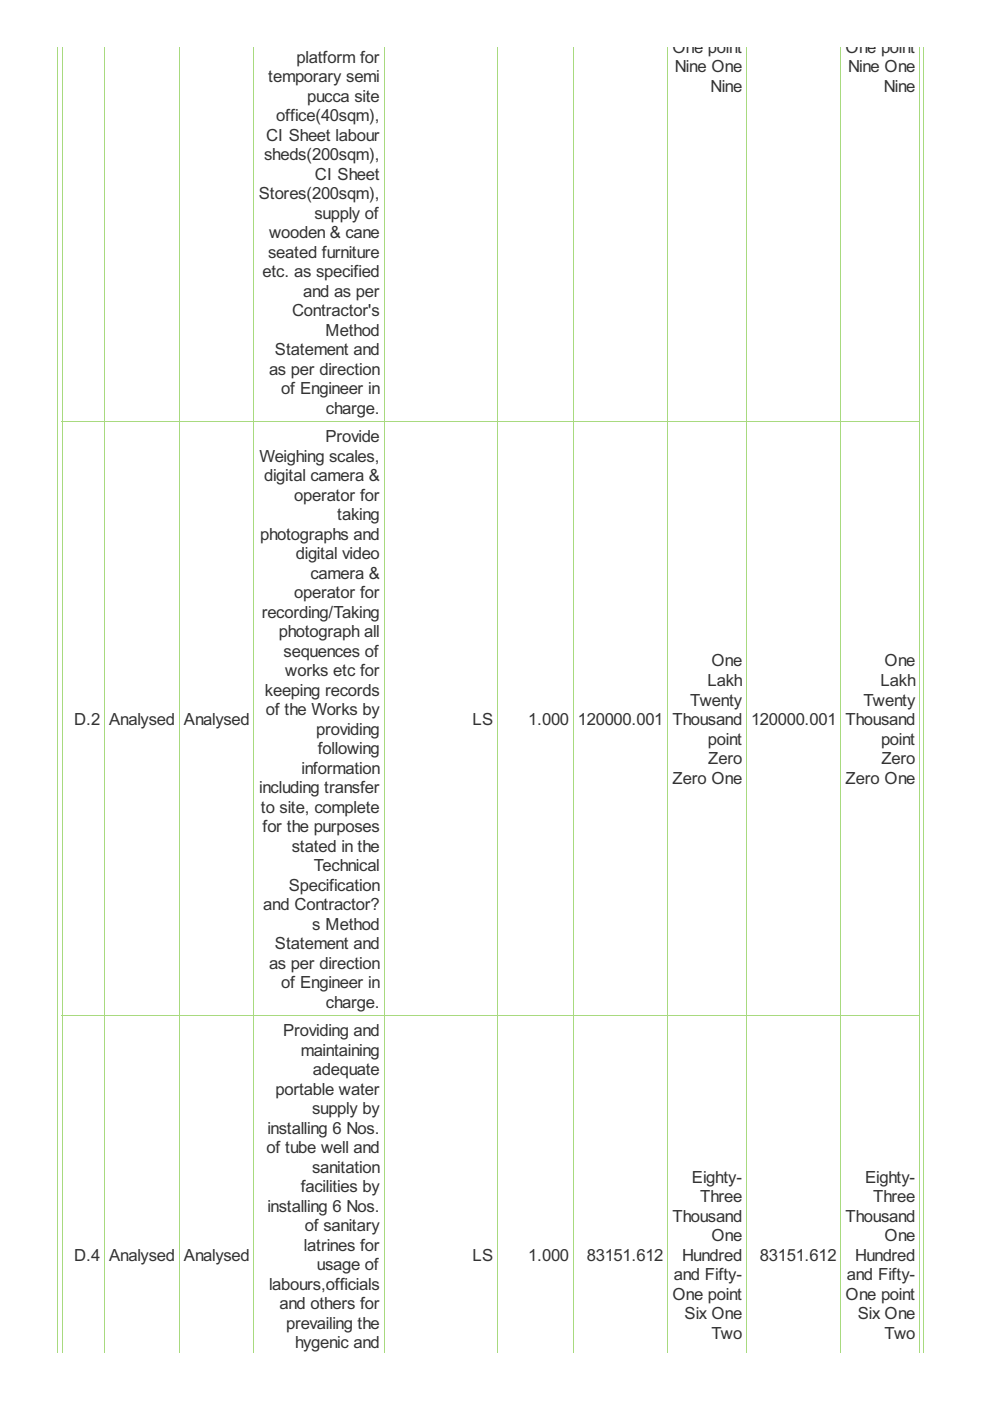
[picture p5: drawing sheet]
<svg xmlns="http://www.w3.org/2000/svg" width="210mm" height="297mm" viewBox="0 0 210 297" stroke-linecap="round" stroke-linejoin="round" font-family="sans-serif">
<defs><g id="words">
<g font-size="4" fill="#333">
<text x="142.6" y="11.2">One point</text>
<text x="179.3" y="11.2">One point</text>
<text x="56.9" y="17.4">temporary semi</text>
<text x="62.9" y="13.3">platform for</text>
<text x="143.1" y="15.3">Nine One</text>
<text x="179.8" y="15.3">Nine One</text>
<text x="65.1" y="21.5">pucca site</text>
<text x="150.7" y="19.5">Nine</text>
<text x="187.4" y="19.5">Nine</text>
<text x="56.4" y="29.8">CI Sheet labour</text>
<text x="58.6" y="25.7">office(40sqm),</text>
<text x="56" y="33.9">sheds(200sqm),</text>
<text x="66.7" y="38.1">CI Sheet</text>
<text x="54.9" y="42.2">Stores(200sqm),</text>
<text x="66.7" y="46.4">supply of</text>
<text x="57" y="50.5">wooden &amp; cane</text>
<text x="55.7" y="58.8">etc. as specified</text>
<text x="56.9" y="54.6">seated furniture</text>
<text x="64.3" y="62.9">and as per</text>
<text x="61.9" y="67">Contractor's</text>
<text x="69" y="71.2">Method</text>
<text x="58.3" y="75.3">Statement and</text>
<text x="57" y="79.4">as per direction</text>
<text x="59.6" y="83.6">of Engineer in</text>
<text x="69.1" y="87.7">charge.</text>
<text x="69" y="93.7">Provide</text>
<text x="55" y="97.9">Weighing scales,</text>
<text x="56" y="102">digital camera &amp;</text>
<text x="62.4" y="106.2">operator for</text>
<text x="71.5" y="110.3">taking</text>
<text x="55.1" y="114.4">photographs and</text>
<text x="62.7" y="118.6">digital video</text>
<text x="65.8" y="122.7">camera &amp;</text>
<text x="55.5" y="131">recording/Taking</text>
<text x="62.4" y="126.8">operator for</text>
<text x="59.1" y="135.1">photograph all</text>
<text x="60.1" y="139.2">sequences of</text>
<text x="60.5" y="143.4">works etc for</text>
<text x="150.8" y="141.3">One</text>
<text x="187.6" y="141.3">One</text>
<text x="56.2" y="147.5">keeping records</text>
<text x="146.4" y="149.6">Twenty</text>
<text x="150" y="145.4">Lakh</text>
<text x="183.1" y="149.6">Twenty</text>
<text x="186.7" y="145.4">Lakh</text>
<text x="15.7" y="153.7">D.2</text>
<text x="23.1" y="153.7">Analysed</text>
<text x="39" y="153.7">Analysed</text>
<text x="56.3" y="151.6">of the Works by</text>
<text x="67" y="155.8">providing</text>
<text x="100.2" y="153.7">LS</text>
<text x="112" y="153.7">1.000</text>
<text x="122.5" y="153.7">120000.001</text>
<text x="142.6" y="153.7">Thousand</text>
<text x="159.2" y="153.7">120000.001</text>
<text x="179.3" y="153.7">Thousand</text>
<text x="67.4" y="159.9">following</text>
<text x="150.1" y="157.9">point</text>
<text x="150.2" y="162">Zero</text>
<text x="186.8" y="157.9">point</text>
<text x="186.9" y="162">Zero</text>
<text x="63.9" y="164.1">information</text>
<text x="142.6" y="166.1">Zero One</text>
<text x="179.3" y="166.1">Zero One</text>
<text x="55" y="168.2">including transfer</text>
<text x="55.3" y="172.3">to site, complete</text>
<text x="55.7" y="176.5">for the purposes</text>
<text x="61.9" y="180.6">stated in the</text>
<text x="66.6" y="184.7">Technical</text>
<text x="61.2" y="188.9">Specification</text>
<text x="55.8" y="193">and Contractor?</text>
<text x="66.2" y="197.1">s Method</text>
<text x="58.3" y="201.3">Statement and</text>
<text x="57" y="205.4">as per direction</text>
<text x="59.6" y="209.6">of Engineer in</text>
<text x="69.1" y="213.7">charge.</text>
<text x="60" y="219.7">Providing and</text>
<text x="63.8" y="223.9">maintaining</text>
<text x="66.3" y="228">adequate</text>
<text x="58.4" y="232.1">portable water</text>
<text x="66.2" y="236.3">supply by</text>
<text x="56.5" y="244.5">of tube well and</text>
<text x="56.7" y="240.4">installing 6 Nos.</text>
<text x="66.2" y="248.7">sanitation</text>
<text x="146.7" y="250.7">Eighty-</text>
<text x="183.4" y="250.7">Eighty-</text>
<text x="56.7" y="256.9">installing 6 Nos.</text>
<text x="63.8" y="252.8">facilities by</text>
<text x="148.4" y="254.9">Three</text>
<text x="185.1" y="254.9">Three</text>
<text x="64.6" y="261.1">of sanitary</text>
<text x="142.6" y="259">Thousand</text>
<text x="150.8" y="263.1">One</text>
<text x="179.3" y="259">Thousand</text>
<text x="187.6" y="263.1">One</text>
<text x="15.7" y="267.3">D.4</text>
<text x="23.1" y="267.3">Analysed</text>
<text x="39" y="267.3">Analysed</text>
<text x="64.4" y="265.2">latrines for</text>
<text x="67.2" y="269.4">usage of</text>
<text x="100.2" y="267.3">LS</text>
<text x="112" y="267.3">1.000</text>
<text x="124.4" y="267.3">83151.612</text>
<text x="144.6" y="267.3">Hundred</text>
<text x="161.1" y="267.3">83151.612</text>
<text x="181.3" y="267.3">Hundred</text>
<text x="57" y="273.5">labours,officials</text>
<text x="142.6" y="275.6">One point</text>
<text x="142.9" y="271.4">and Fifty-</text>
<text x="179.3" y="275.6">One point</text>
<text x="179.6" y="271.4">and Fifty-</text>
<text x="59.3" y="277.6">and others for</text>
<text x="60.7" y="281.8">prevailing the</text>
<text x="145.2" y="279.7">Six One</text>
<text x="181.9" y="279.7">Six One</text>
<text x="62.6" y="285.9">hygenic and</text>
<text x="150.8" y="283.8">Two</text>
<text x="187.6" y="283.8">Two</text>
</g>
</g></defs>
<g fill="none" stroke="#a8da7f" stroke-width=".21">
<path d="M12.1 9.9v276.9M13.2 9.9v276.9M22.1 9.9v276.9M38 9.9v276.9M53.8 9.9v276.9M81.4 9.9v276.9M105.5 9.9v276.9M121.6 9.9v276.9M141.6 9.9v276.9M158.3 9.9v276.9M178.3 9.9v276.9M195 9.9v276.9"/>
<path d="M195.9 9.9v276.9M13.1 89.3h182M13.1 215.3h182"/>
</g>
<use href="#words"/>
</svg>
